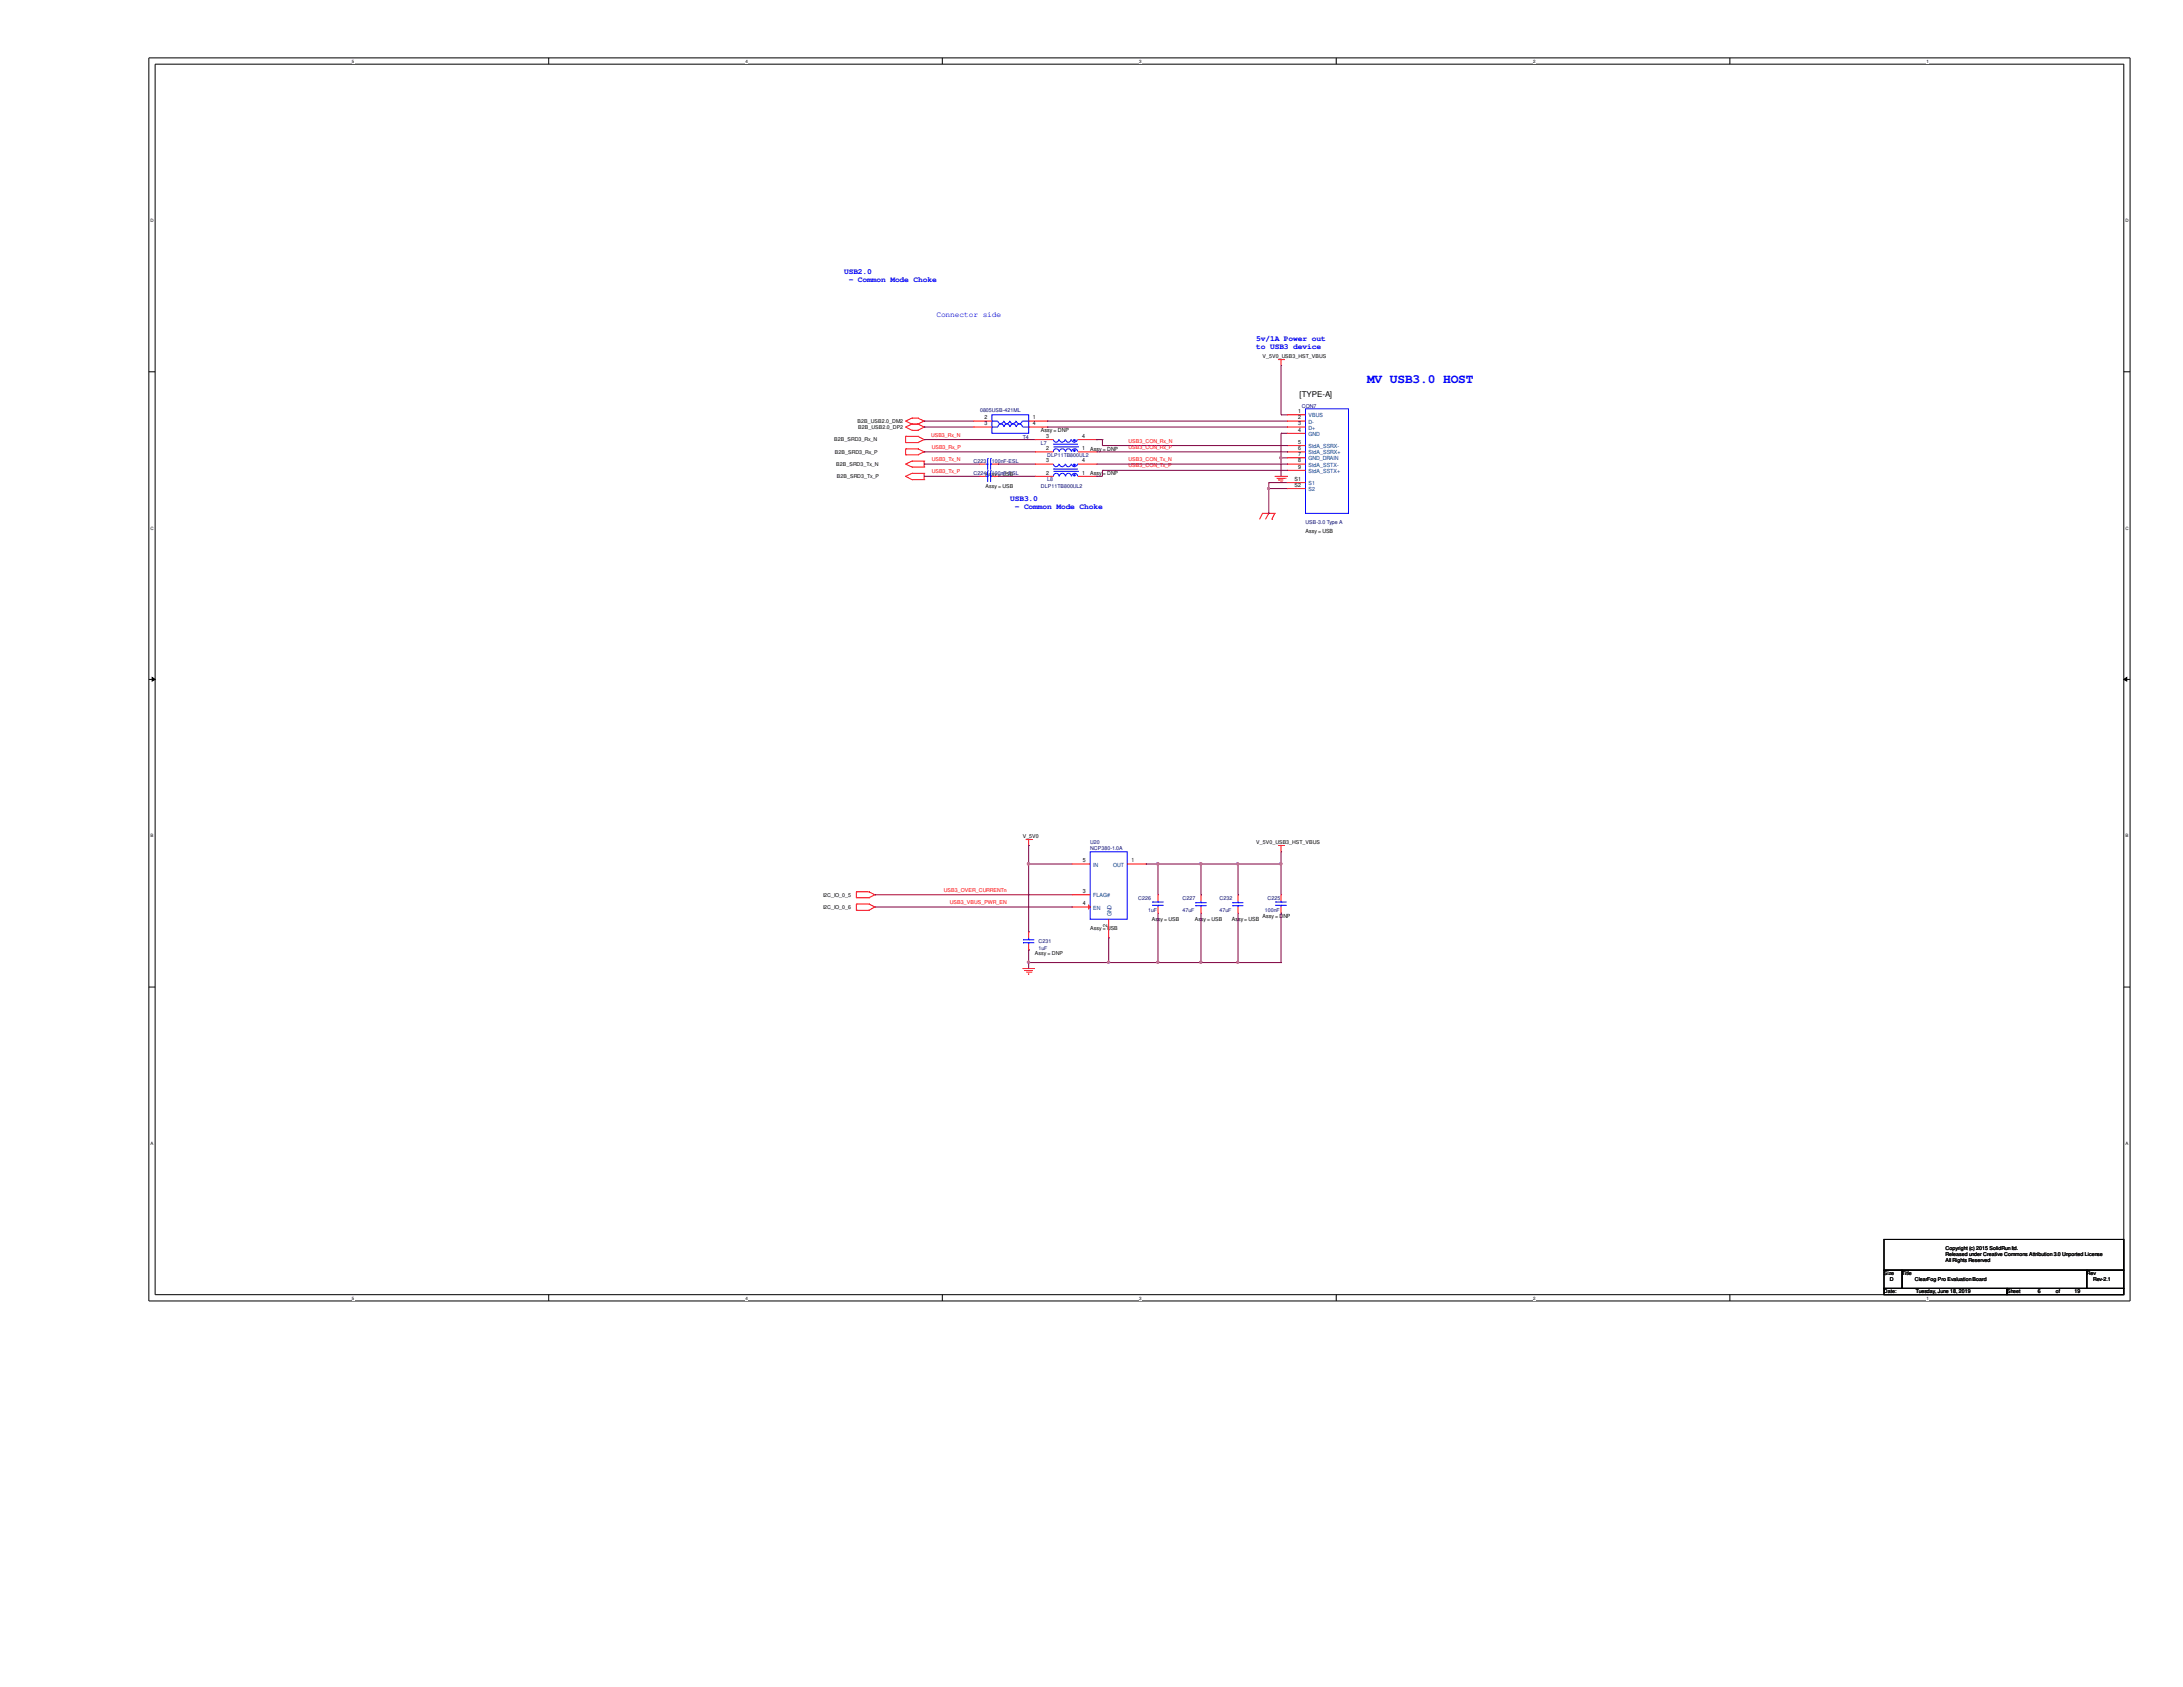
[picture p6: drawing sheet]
<svg xmlns="http://www.w3.org/2000/svg" width="279mm" height="216mm" viewBox="0 0 279 216" stroke-linecap="round" stroke-linejoin="round" font-family="sans-serif">
<defs><g id="words">
<text font-size="1.7" fill="#00f" x="175" y="49">MV USB3.0 HOST</text>
<g font-size="1" fill="#00f">
<text x="108" y="35.1">USB2.0</text>
<text x="108.6" y="36.1">- Common Mode Choke</text>
<text x="119.8" y="40.6">Connector side</text>
<text x="160.8" y="43.7">5v/1A Power out</text>
<text x="160.8" y="44.7">to USB3 device</text>
<text x="129.3" y="64.2">USB3.0</text>
<text x="129.9" y="65.2">- Common Mode Choke</text>
</g>
<text font-size="1" x="166.3" y="50.8">[TYPE-A]</text>
<g font-size=".7">
<text x="161.6" y="45.8">V_5V0_USB3_HST_VBUS</text>
<text x="126" y="53.7">2</text>
<text x="132.2" y="53.7">1</text>
<text x="166.2" y="52.9">1</text>
<text x="166.2" y="53.7">2</text>
<text x="106.8" y="56.5">B2B_SRD3_Rx_N</text>
<text x="106.8" y="58.1">B2B_SRD3_Rx_P</text>
<text x="107" y="59.6">B2B_SRD3_Tx_N</text>
<text x="109.8" y="54.1">B2B_USB2.0_DM2</text>
<text x="109.9" y="54.9">B2B_USB2.0_DP2</text>
<text x="126" y="54.4">3</text>
<text x="132.2" y="54.4">4</text>
<text x="133.2" y="55.3">Assy = DNP</text>
<text x="133.9" y="57.6">2</text>
<text x="133.9" y="56">3</text>
<text x="133.9" y="59.2">3</text>
<text x="138.5" y="57.6">1</text>
<text x="138.5" y="56">4</text>
<text x="138.5" y="59.2">4</text>
<text x="139.5" y="57.7">Assy = DNP</text>
<text x="166.2" y="54.4">3</text>
<text x="166.2" y="55.2">4</text>
<text x="166.2" y="56.8">5</text>
<text x="166.2" y="57.6">6</text>
<text x="166.2" y="58.4">7</text>
<text x="166.2" y="59.2">8</text>
<text x="166.2" y="60">9</text>
<text x="107.1" y="61.2">B2B_SRD3_Tx_P</text>
<text x="126.2" y="62.5">Assy = USB</text>
<text x="133.9" y="60.7">2</text>
<text x="138.5" y="60.7">1</text>
<text x="139.5" y="60.8">Assy = DNP</text>
<text x="165.7" y="61.6">S1</text>
<text x="165.7" y="62.3">S2</text>
<text x="167.1" y="68.2">Assy = USB</text>
<text x="130.9" y="107.3">V_5V0</text>
<text x="138.6" y="110.4">5</text>
<text x="144.8" y="110.4">1</text>
<text x="160.8" y="108.1">V_5V0_USB3_HST_VBUS</text>
<text x="105.4" y="114.8">I2C_IO_0_5</text>
<text x="105.4" y="116.3">I2C_IO_0_6</text>
<text x="138.6" y="114.3">3</text>
<text x="138.6" y="115.9">4</text>
<text x="139.5" y="119.1">Assy = USB</text>
<text x="141.7" y="118.6" transform="rotate(-90 141.7 118.6)">2</text>
<text x="147.4" y="117.9">Assy = USB</text>
<text x="152.9" y="117.9">Assy = USB</text>
<text x="157.6" y="117.9">Assy = USB</text>
<text x="161.6" y="117.5">Assy = DNP</text>
<text x="132.5" y="122.2">Assy = DNP</text>
<text x="249" y="160">Copyright (c) 2015 SolidRun ltd.</text>
<text x="249" y="160.7">Released under Creative Commons Attribution 3.0 Unported License</text>
<text x="249" y="161.5">All Rights Reserved</text>
<text x="241.1" y="163.2">Size</text>
<text x="241.1" y="165.5">Date:</text>
<text x="241.9" y="164">D</text>
<text x="243.5" y="163.2">Title</text>
<text x="245.1" y="164">ClearFog Pro Evaluation Board</text>
<text x="245.2" y="165.5">Tuesday, June 18, 2019</text>
<text x="256.9" y="165.5">Sheet</text>
<text x="260.8" y="165.5">6</text>
<text x="263.1" y="165.5">of</text>
<text x="265.5" y="165.5">19</text>
<text x="267.1" y="163.2">Rev</text>
<text x="267.9" y="164">Rev-2.1</text>
</g>
<g font-size=".7" fill="#00007f">
<text x="125.4" y="52.8">0805USB-421ML</text>
<text x="166.6" y="52.2">CON7</text>
<text x="124.6" y="59.2">C223</text>
<text x="127" y="59.2">100nF-ESL</text>
<text x="130.9" y="56.2">T4</text>
<text x="133.2" y="56.9">L7</text>
<text x="134" y="58.5">DLP11TB800UL2</text>
<text x="124.6" y="60.8">C224Assy = USB</text>
<text x="127" y="60.8">100nF-ESL</text>
<text x="133.2" y="62.4">DLP11TB800UL2</text>
<text x="134" y="61.6">L8</text>
<text x="167.1" y="67.1">USB-3.0 Type A</text>
<text x="139.5" y="108.1">U20</text>
<text x="139.5" y="108.8">NCP380-1.0A</text>
<text x="145.7" y="115.1">C226</text>
<text x="146.9" y="116.7">1uF</text>
<text x="151.3" y="115.1">C227</text>
<text x="151.3" y="116.7">47uF</text>
<text x="156.1" y="115.1">C232</text>
<text x="156.1" y="116.7">47uF</text>
<text x="161.9" y="116.7">100nF</text>
<text x="162.2" y="115.1">C225</text>
<text x="132.9" y="120.6">C231</text>
<text x="132.9" y="121.6">1uF</text>
</g>
<g font-size=".7" fill="#003f7f">
<text x="167.5" y="53.4">VBUS</text>
<text x="167.5" y="54.2">D-</text>
<text x="167.5" y="55">D+</text>
<text x="167.5" y="55.8">GND</text>
<text x="167.5" y="57.4">StdA_SSRX-</text>
<text x="167.5" y="58.2">StdA_SSRX+</text>
<text x="167.5" y="58.9">GND_DRAIN</text>
<text x="167.5" y="59.7">StdA_SSTX-</text>
<text x="167.5" y="60.5">StdA_SSTX+</text>
<text x="167.5" y="62.1">S1</text>
<text x="167.5" y="62.9">S2</text>
<text x="139.9" y="110.9">IN</text>
<text x="142.5" y="110.9">OUT</text>
<text x="139.9" y="114.8">FLAG#</text>
<text x="139.9" y="116.4">EN</text>
<text x="142.2" y="117.3" transform="rotate(-90 142.2 117.3)">GND</text>
</g>
<g font-size=".7" fill="#f00">
<text x="119.2" y="55.9">USB3_Rx_N</text>
<text x="119.3" y="59">USB3_Tx_N</text>
<text x="119.3" y="57.4">USB3_Rx_P</text>
<text x="144.4" y="56.6">USB3_CON_Rx_N</text>
<text x="144.4" y="57.4">USB3_CON_Rx_P</text>
<text x="144.4" y="59">USB3_CON_Tx_N</text>
<text x="144.4" y="59.8">USB3_CON_Tx_P</text>
<text x="119.3" y="60.6">USB3_Tx_P</text>
<text x="120.8" y="114.1">USB3_OVER_CURRENTn</text>
<text x="121.6" y="115.7">USB3_VBUS_PWR_EN</text>
</g>
<g font-size=".6">
<text x="45" y="8">5</text>
<text x="95.4" y="8">4</text>
<text x="145.8" y="8">3</text>
<text x="196.2" y="8">2</text>
<text x="246.6" y="8">1</text>
<text x="19.3" y="28.4">D</text>
<text x="272" y="28.4">D</text>
<text x="19.3" y="67.8">C</text>
<text x="272" y="67.8">C</text>
<text x="19.3" y="107.1">B</text>
<text x="272" y="107.1">B</text>
<text x="19.3" y="146.5">A</text>
<text x="272" y="146.5">A</text>
<text x="45" y="166.3">5</text>
<text x="95.4" y="166.3">4</text>
<text x="145.8" y="166.3">3</text>
<text x="196.2" y="166.3">2</text>
<text x="246.6" y="166.3">1</text>
</g>
</g></defs>
<path d="M19.1 7.4h253.5v159.1h-253.5zM19.9 8.2h251.9v157.5h-251.9z" fill="none" stroke="#000" stroke-width=".13"/>
<g fill="#fff">
<path d="M45 7.5h.3v.7h-.3z"/>
<path d="M45 165.8h.3v.7h-.3z"/>
</g>
<path d="M70.2 7.4v.8M70.2 165.7v.8" fill="none" stroke="#000" stroke-width=".13"/>
<g fill="#fff">
<path d="M95.4 7.5h.3v.7h-.3z"/>
<path d="M95.4 165.8h.3v.7h-.3z"/>
</g>
<path d="M120.6 7.4v.8M120.6 165.7v.8" fill="none" stroke="#000" stroke-width=".13"/>
<g fill="#fff">
<path d="M145.8 7.5h.3v.7h-.3z"/>
<path d="M145.8 165.8h.3v.7h-.3z"/>
</g>
<path d="M171 7.4v.8M171 165.7v.8" fill="none" stroke="#000" stroke-width=".13"/>
<g fill="#fff">
<path d="M196.2 7.5h.3v.7h-.3z"/>
<path d="M196.2 165.8h.3v.7h-.3z"/>
</g>
<path d="M221.4 7.4v.8M221.4 165.7v.8" fill="none" stroke="#000" stroke-width=".13"/>
<g fill="#fff">
<path d="M246.6 7.5h.3v.7h-.3z"/>
<path d="M246.6 165.8h.3v.7h-.3z"/>
<path d="M19.3 27.9h.3v.6h-.3z"/>
<path d="M272 27.9h.4v.6h-.4z"/>
<path d="M19.3 67.3h.3v.6h-.3z"/>
<path d="M272 67.3h.4v.6h-.4z"/>
</g>
<path d="M19.1 47.6h.8M271.8 47.6h.8" fill="none" stroke="#000" stroke-width=".13"/>
<g fill="#fff">
<path d="M19.3 106.6h.3v.7h-.3z"/>
<path d="M272 106.6h.4v.7h-.4z"/>
</g>
<path d="M19.1 87h.8M19.5 86.7l.4 .3-.4 .2zM271.8 87l.4-.3v.5zM271.8 87h.8" fill="none" stroke="#000" stroke-width=".13"/>
<path d="M19.5 86.7l.4 .3-.4 .2zM271.8 87l.4-.3v.5z" fill="#000"/>
<g fill="#fff">
<path d="M19.3 146h.3v.6h-.3z"/>
<path d="M272 146h.3v.6h-.3z"/>
</g>
<path d="M19.1 126.3h.8M271.8 126.3h.8M241.1 158.6h30.7v4h-30.7zM241.1 162.6h2.4v2.3h-2.4zM241.1 164.9h15.8v.8h-15.8zM243.5 162.6h23.6v2.3h-23.6zM256.9 164.9h14.9v.8h-14.9zM267.1 162.6h4.7v2.3h-4.7z" fill="none" stroke="#000" stroke-width=".13"/>
<g fill="none" stroke="#f00" stroke-width=".13">
<path d="M115.9 59.4h.1M115.9 55.8h.1M115.9 56.6h.1M115.9 57.4h.1M115.9 58.2h.1M115.9 54.7h.1M115.9 53.9h.1M115.9 59.4l.8 .4M115.9 56.6h1.6M115.9 55.8h1.6M115.9 55.8v.8M115.9 57.4v.8"/>
<path d="M115.9 58.2h1.6M115.9 57.4h1.6M115.9 54.7l.8 .4M115.9 53.9l.8 .4M116.7 59.8h.1M116.7 59h.1M116.7 54.3h.1M116.7 55.1h.1M116.7 53.5h.1M116.7 59.8h1.6M116.7 59l-.8 .4M116.7 59h1.6"/>
<path d="M116.7 54.3h.8M116.7 54.3l-.8 .4M116.7 55.1h.8M116.7 53.5h.8M116.7 53.5l-.8 .4M117.5 56.6h.1M117.5 55.8h.1M117.5 58.2h.1M117.5 57.4h.1M117.5 54.3h.1M117.5 55.1h.1M117.5 53.5h.1"/>
<path d="M117.5 55.8l.8 .5M117.5 57.4l.8 .4M117.5 54.3l.8 .4M117.5 53.5l.8 .4M118.3 59h.1M118.3 59.8h.1M118.3 56.3h.1M118.3 57.8h.1M118.3 54.7h.1M118.3 53.9h.1M118.3 59v.8M118.3 56.3l-.8 .3"/>
<path d="M118.3 57.8l-.8 .4M118.3 54.7l-.8 .4M118.3 53.9l-.8 .4M125.3 59.4h.1M125.3 59.4h.9M127 59.4h.7M127.7 59.4h.1M163.6 46h.7M164 46.8h.1M164 46v.8M164.3 46h.1M115.9 61h.1"/>
<path d="M115.9 61l.8 .4M116.7 61.4h.1M116.7 60.6h.1M116.7 61.4h1.6M116.7 60.6l-.8 .4M116.7 60.6h1.6M118.3 60.6h.1M118.3 61.4h.1M118.3 60.6v.8M125.3 61h.1M125.3 61h.9M127 61h.7"/>
<path d="M127.7 61h.1M161.6 65.7h.1M161.6 65.7l-.4 .8M161.6 65.7h1.6M162.4 65.7h.1M162.4 65.7l-.4 .8M162.8 66.5h.1M163.2 65.7h.1M163.2 65.7l-.4 .8M163.2 61h1.5M163.4 61.2h1.1M163.6 61.4h.1"/>
<path d="M163.6 61.4h.7M163.9 61.7h.1M164 61.7h.1M164.5 61.2h.1M164.7 61h.1M109.6 114.9h.1M109.6 114.1h.1M109.6 116.5h.1M109.6 115.7h.1M109.6 114.1h1.6M109.6 114.9h1.6M109.6 114.1v.8"/>
<path d="M109.6 115.7v.8M109.6 115.7h1.6M109.6 116.5h1.6M111.2 114.1h.1M111.2 114.9h.1M111.2 115.7h.1M111.2 116.5h.1M111.2 114.1l.8 .4M111.2 115.7l.8 .4M112 114.5h.1M112 116.1h.1M112 114.5l-.8 .4"/>
<path d="M112 116.1l-.8 .4M131.3 107.4h.8M131.7 108.2h.1M131.7 119.3h.1M131.7 107.4v.8M131.7 119.3v.7M132.1 107.4h.1M137.2 110.6h.1M137.2 114.5h.1M137.2 110.6h2.3M137.2 114.5h2.3M148.2 114.5h.1"/>
<path d="M148.2 116.9h.1M148.2 114.5v.8M148.2 116.1v.8M153.7 116.9h.1M153.7 114.5h.1M153.7 114.5v.8M153.7 116.1v.8M163.6 108.2h.7M164 109h.1M164 108.2v.8M164.3 108.2h.1M130.9 124h.1"/>
<path d="M130.9 124h1.6M131.1 124.2h.1M131.1 124.2h1.1M131.4 124.4h.6M131.6 124.7h.1M131.7 121.6h.1M131.7 120.8v.8M132 124.4h.1"/>
</g>
<g fill="none" stroke="#00f" stroke-width=".13">
<path d="M126.2 59.4h.2M126.4 58.7h.1M126.4 59.4h.1M126.4 58.7v1.4M126.8 59.4h.1M126.8 58.7h.1M126.8 59.4h.2M126.8 58.7v1.4M126.2 61h.2M126.4 60.2h.1M126.4 61h.1M126.4 60.2v1.5"/>
<path d="M126.8 61h.1M126.8 60.2h.1M126.8 60.2v1.5M126.8 61h.2M139.5 109h4.8v8.6h-4.8zM147.5 115.9h.1M147.5 115.4h.1M147.5 115.9h1.4M147.5 115.4h1.4M148.2 115.4h.1M148.2 115.9h.1M148.2 115.3v.1"/>
<path d="M148.2 115.9v.2M153 115.5h.1M153 115.9h.1M153 115.5h1.4M153 115.9h1.4M153.7 115.9h.1M153.7 115.5h.1M153.7 115.3v.2M153.7 115.9v.2M130.9 120.3h.1M130.9 120.6h.1M130.9 120.3h1.5"/>
<path d="M130.9 120.6h1.5M131.7 120.6h.1M131.7 120.3h.1M131.7 120v.3M131.7 120.6v.2"/>
</g>
<path d="M139.3 115.9l.2 .2-.2 .2z" fill="#f00"/>
<g fill="none" stroke="#f00" stroke-width=".13">
<path d="M124.6 53.9h.1M124.6 54.7h.1M124.6 53.9h2.4M124.6 54.7h2.4M131.7 53.9h2.3M131.7 54.7h2.3M134 53.9h.1M134 54.7h.1M164.7 53.1h.1M164.7 53.9h.1M164.7 54.7h.1M164.7 55.5h.1"/>
<path d="M164.7 57h.1M164.7 57.8h.1M164.7 58.6h.1M164.7 59.4h.1M164.7 53.1h2.4M164.7 53.9h2.4M164.7 54.7h2.4M164.7 55.5h2.4M164.7 57h2.4M164.7 57.8h2.4M164.7 58.6h2.4M164.7 59.4h2.4"/>
<path d="M164.7 60.2h.1M164.7 61.8h.1M164.7 62.5h.1M164.7 60.2h2.4M164.7 61.8h2.4M164.7 62.5h2.4M137.2 116.1h.1M137.2 116.1h2.3M139.3 115.9l.2 .2-.2 .2zM141.9 117.6v2.4M144.3 110.6h2.3M146.6 110.6h.1"/>
<path d="M158.5 116.9h.1M158.5 114.5h.1M158.5 114.5v.8M158.5 116.1v.8M141.9 120h.1"/>
</g>
<g fill="none" stroke="#00f" stroke-width=".13">
<path d="M127 53.1h4.7v2.4h-4.7zM127 54.7h.7a.38 .38 0 0 1 .4-.4 .38 .38 0 0 1 .4 .4M127 54.7h.1M127 53.9h.1M128.5 53.8a.38 .38 0 0 1-.4 .4 .38 .38 0 0 1-.4-.3h-.7M128.5 54.7a.36 .36 0 0 1 .4-.4 .36 .36 0 0 1 .3 .4M129.2 53.8a.36 .36 0 0 1-.3 .4 .36 .36 0 0 1-.4-.3M129.3 54.7a.38 .38 0 0 1 .4-.4 .38 .38 0 0 1 .3 .4M130 53.8a.38 .38 0 0 1-.3 .4 .38 .38 0 0 1-.4-.3M130.1 54.7a.38 .38 0 0 1 .4-.4 .38 .38 0 0 1 .4 .4M130.9 53.8a.38 .38 0 0 1-.4 .4 .38 .38 0 0 1-.4-.3M130.9 53.9h.8"/>
<path d="M130.9 54.7h.8M131.7 53.9h.1M131.7 54.7h.1M134.8 56.9h.1M134.8 56.9h3.2M134.8 57.2h3.2M135.5 56.2a.34 .34 0 0 1-.3 .4 .34 .34 0 0 1-.4-.3M135.6 57.8a.36 .36 0 0 0-.4-.4 .36 .36 0 0 0-.4 .4M136.3 56.2a.36 .36 0 0 1-.3 .4 .36 .36 0 0 1-.4-.3M136.4 57.8a.38 .38 0 0 0-.4-.4 .38 .38 0 0 0-.4 .4M137.1 56.2a.34 .34 0 0 1-.3 .4 .34 .34 0 0 1-.4-.3M137.1 57.8a.36 .36 0 0 0-.4-.4 .36 .36 0 0 0-.3 .4"/>
<path d="M137.9 56.2a.36 .36 0 0 1-.4 .4 .36 .36 0 0 1-.3-.3M137.9 57.8a.38 .38 0 0 0-.4-.4 .38 .38 0 0 0-.3 .4M138 57.2h.1M167.1 52.3h5.5v13.4h-5.5zM157.7 115.5h.1M157.7 115.9h.1M157.7 115.5h1.4M157.7 115.9h1.4M158.5 115.9h.1M158.5 115.5h.1M158.5 115.3v.2M158.5 115.9v.2"/>
</g>
<path d="M137.4 57.6h.2v.1h-.2z" fill-rule="evenodd" fill="#00f"/>
<path d="M137.4 57.6h.2v.1h-.2z" fill="none" stroke="#00f" stroke-width=".13"/>
<path d="M137.4 56.3h.2l-.1 .1z" fill-rule="evenodd" fill="#00f"/>
<g fill="none" stroke="#00f" stroke-width=".13">
<path d="M135.6 59.4a.36 .36 0 0 1-.4 .3 .36 .36 0 0 1-.4-.3M136.4 59.4a.38 .38 0 0 1-.4 .3 .38 .38 0 0 1-.4-.3M137.1 59.4a.36 .36 0 0 1-.3 .3 .36 .36 0 0 1-.4-.3M137.4 56.3h.2l-.1 .1zM137.9 59.4a.38 .38 0 0 1-.3 .3 .38 .38 0 0 1-.4-.3M134.8 61a.36 .36 0 0 1 .4-.4 .36 .36 0 0 1 .4 .4M134.8 60h.1M134.8 60h3.2M134.8 60.3h3.2M135.6 61a.38 .38 0 0 1 .4-.4 .38 .38 0 0 1 .4 .4M136.4 61a.36 .36 0 0 1 .4-.4 .36 .36 0 0 1 .3 .4M137.2 61a.38 .38 0 0 1 .3-.4 .38 .38 0 0 1 .4 .4"/>
<path d="M138 60.3h.1M163.2 115.9h.1M163.2 115.4h.1M163.2 115.9h1.5M163.2 115.4h1.5M164 115.4h.1M164 115.9h.1M164 115.3v.1M164 115.9v.2"/>
</g>
<path d="M132.5 57.8h.1M132.5 56.3h.1M132.5 57.8h2.3M132.5 56.3h2.3M138 57.8h2.3M138 56.3h2.3M140.3 57.8h.1M140.3 56.3h.1M164 114.5h.1M164 116.9h.1M164 114.5v.8M164 116.1v.8" fill="none" stroke="#f00" stroke-width=".13"/>
<path d="M137.4 60.8h.2l-.1 .1z" fill-rule="evenodd" fill="#00f"/>
<path d="M137.4 60.8h.2l-.1 .1z" fill="none" stroke="#00f" stroke-width=".13"/>
<path d="M137.4 59.4h.2v.2h-.2z" fill-rule="evenodd" fill="#00f"/>
<path d="M137.4 59.4h.2v.2h-.2z" fill="none" stroke="#00f" stroke-width=".13"/>
<path d="M132.5 59.4h.1M132.5 59.4h2.3M138 59.4h2.3M140.3 59.4h.1M132.5 61h.1M132.5 61h2.3M138 61h2.3M140.3 61h.1" fill="none" stroke="#f00" stroke-width=".13"/>
<g fill="none" stroke="#7f003f" stroke-width=".13">
<path d="M118.3 54.7h.1M118.3 53.9h.1M118.3 54.7h6.3M118.3 53.9h6.3M127.7 59.4h.1M127.7 59.4h4.8M134 54.7h.1M134 53.9h.1M134 54.7h30.7M134 53.9h30.7M140.3 59.4h24.4M140.3 57.8h24.4"/>
<path d="M141.1 56.3h.1M141.1 56.3v.7h23.6M164 53.1h.1M164 58.6h.1M164 55.5h.1M164 53.1h.7M164 58.6h.7M164 55.5h.7M164 55.5v3.1M164.7 57h.1M164.7 57.8h.1M164.7 59.4h.1"/>
<path d="M118.3 61h.1M118.3 61h7M127.7 61h.1M127.7 61h4.8M140.3 61h.1M141.1 60.2h.1M141.1 60.2v.8h-.8M141.1 60.2h23.6M164.7 60.2h.1M112 114.5h.1M112 114.5h25.2M112 116.1h25.2"/>
<path d="M137.2 116.1h.1"/>
</g>
<path d="M163.8 58.5h.2l.1 .1-.2 .1h-.1z" fill-rule="evenodd" fill="#f0f"/>
<path d="M163.8 58.5h.2l.1 .1-.2 .1h-.1z" fill="none" stroke="#f0f" stroke-width=".13"/>
<g fill="none" stroke="#7f003f" stroke-width=".13">
<path d="M118.3 59.4h.1M118.3 57.8h.1M118.3 56.3h.1M118.3 59.4h7M118.3 56.3h14.2M118.3 57.8h14.2M140.3 56.3h.1M140.3 56.3h.8M164 58.6h.1M164 46.8h.1M164 46.8v6.3M164 58.6v2.4"/>
<path d="M162.4 61.8h.1M162.4 61.8h2.3M162.4 61.8v.7M131.7 121.6h.1M131.7 123.2h.1M131.7 121.6v1.6M141.9 120h.1M141.9 120v3.2h-10.2"/>
</g>
<path d="M131.5 123.1h.2h.1l-.2 .2-.1-.1z" fill-rule="evenodd" fill="#f0f"/>
<path d="M131.5 123.1h.2h.1l-.2 .2-.1-.1z" fill="none" stroke="#f0f" stroke-width=".13"/>
<path d="M131.7 123.2h.1M131.7 123.2v.8M141.9 123.2h6.3M148.2 123.2h.1" fill="none" stroke="#7f003f" stroke-width=".13"/>
<path d="M141.8 123.1h.2l-.1 .2-.1-.1z" fill-rule="evenodd" fill="#f0f"/>
<path d="M141.8 123.1h.2l-.1 .2-.1-.1z" fill="none" stroke="#f0f" stroke-width=".13"/>
<path d="M148.1 123.1h.2l-.1 .2-.1-.1z" fill-rule="evenodd" fill="#f0f"/>
<path d="M148.1 123.1h.2l-.1 .2-.1-.1z" fill="none" stroke="#f0f" stroke-width=".13"/>
<path d="M131.7 108.2h.1M131.7 110.6h.1M131.7 119.3h.1M131.7 110.6h5.5M131.7 108.2v11.1M146.6 110.6h.1M146.6 110.6h1.6M153.7 110.6h.1M153.7 110.6h4.8M164 116.9h.1M164 116.9v6.3" fill="none" stroke="#7f003f" stroke-width=".13"/>
<path d="M131.5 110.4h.2v.2h-.2z" fill-rule="evenodd" fill="#f0f"/>
<path d="M131.5 110.4h.2v.2h-.2z" fill="none" stroke="#f0f" stroke-width=".13"/>
<path d="M148.2 110.6h.1M148.2 110.6v3.9" fill="none" stroke="#7f003f" stroke-width=".13"/>
<path d="M148.1 110.4h.2v.2h-.2z" fill-rule="evenodd" fill="#f0f"/>
<path d="M148.1 110.4h.2v.2h-.2z" fill="none" stroke="#f0f" stroke-width=".13"/>
<path d="M162.4 62.5h.1M162.4 62.5h2.3M148.2 110.6h.1M148.2 110.6h5.5M164 110.6h.1M164 110.6v3.9" fill="none" stroke="#7f003f" stroke-width=".13"/>
<path d="M162.3 62.4h.1v.2h-.1z" fill-rule="evenodd" fill="#f0f"/>
<path d="M162.3 62.4h.1v.2h-.1z" fill="none" stroke="#f0f" stroke-width=".13"/>
<path d="M162.4 65.7h.1M162.4 62.5v3.2M158.5 110.6h5.5M164 110.6h.1" fill="none" stroke="#7f003f" stroke-width=".13"/>
<path d="M158.3 110.4h.2v.1l-.1 .2-.1-.1z" fill-rule="evenodd" fill="#f0f"/>
<path d="M158.3 110.4h.2v.1l-.1 .2-.1-.1z" fill="none" stroke="#f0f" stroke-width=".13"/>
<path d="M163.8 110.4h.2v.2h-.2z" fill-rule="evenodd" fill="#f0f"/>
<path d="M163.8 110.4h.2v.2h-.2z" fill="none" stroke="#f0f" stroke-width=".13"/>
<path d="M153.7 114.5h.1M153.7 110.6v3.9M158.5 114.5h.1M158.5 110.6v3.9" fill="none" stroke="#7f003f" stroke-width=".13"/>
<path d="M153.6 110.4h.2v.2h-.2z" fill-rule="evenodd" fill="#f0f"/>
<path d="M153.6 110.4h.2v.2h-.2z" fill="none" stroke="#f0f" stroke-width=".13"/>
<path d="M158.5 116.9v6.3M164 109h.1M164 109v1.6M158.5 123.2h.1M158.5 123.2h5.5M164 123.2h.1" fill="none" stroke="#7f003f" stroke-width=".13"/>
<path d="M158.3 123.1h.2v.1h-.2z" fill-rule="evenodd" fill="#f0f"/>
<path d="M158.3 123.1h.2v.1h-.2z" fill="none" stroke="#f0f" stroke-width=".13"/>
<path d="M153.7 116.9v6.3M153.7 123.2h.1" fill="none" stroke="#7f003f" stroke-width=".13"/>
<path d="M153.6 123.1h.2l-.1 .2-.1-.1z" fill-rule="evenodd" fill="#f0f"/>
<path d="M153.6 123.1h.2l-.1 .2-.1-.1z" fill="none" stroke="#f0f" stroke-width=".13"/>
<path d="M148.2 116.9v6.3M148.2 123.2h.1M148.2 123.2h10.3M153.7 123.2h.1M158.5 123.2h.1" fill="none" stroke="#7f003f" stroke-width=".13"/>
<path d="M163.8 58.5h.2l.1 .1-.2 .1h-.1z" fill-rule="evenodd" fill="#f0f"/>
<path d="M163.8 58.5h.2l.1 .1-.2 .1h-.1z" fill="none" stroke="#f0f" stroke-width=".13"/>
<path d="M131.5 123.1h.2h.1l-.2 .2-.1-.1z" fill-rule="evenodd" fill="#f0f"/>
<path d="M131.5 123.1h.2h.1l-.2 .2-.1-.1z" fill="none" stroke="#f0f" stroke-width=".13"/>
<path d="M141.8 123.1h.2l-.1 .2-.1-.1z" fill-rule="evenodd" fill="#f0f"/>
<path d="M141.8 123.1h.2l-.1 .2-.1-.1z" fill="none" stroke="#f0f" stroke-width=".13"/>
<path d="M148.1 123.1h.2l-.1 .2-.1-.1z" fill-rule="evenodd" fill="#f0f"/>
<path d="M148.1 123.1h.2l-.1 .2-.1-.1z" fill="none" stroke="#f0f" stroke-width=".13"/>
<path d="M131.5 110.4h.2v.2h-.2z" fill-rule="evenodd" fill="#f0f"/>
<path d="M131.5 110.4h.2v.2h-.2z" fill="none" stroke="#f0f" stroke-width=".13"/>
<path d="M148.1 110.4h.2v.2h-.2z" fill-rule="evenodd" fill="#f0f"/>
<path d="M148.1 110.4h.2v.2h-.2z" fill="none" stroke="#f0f" stroke-width=".13"/>
<path d="M162.3 62.4h.1v.2h-.1z" fill-rule="evenodd" fill="#f0f"/>
<path d="M162.3 62.4h.1v.2h-.1z" fill="none" stroke="#f0f" stroke-width=".13"/>
<path d="M158.3 110.4h.2v.1l-.1 .2-.1-.1z" fill-rule="evenodd" fill="#f0f"/>
<path d="M158.3 110.4h.2v.1l-.1 .2-.1-.1z" fill="none" stroke="#f0f" stroke-width=".13"/>
<path d="M163.8 110.4h.2v.2h-.2z" fill-rule="evenodd" fill="#f0f"/>
<path d="M163.8 110.4h.2v.2h-.2z" fill="none" stroke="#f0f" stroke-width=".13"/>
<path d="M153.6 110.4h.2v.2h-.2z" fill-rule="evenodd" fill="#f0f"/>
<path d="M153.6 110.4h.2v.2h-.2z" fill="none" stroke="#f0f" stroke-width=".13"/>
<path d="M158.3 123.1h.2v.1h-.2z" fill-rule="evenodd" fill="#f0f"/>
<path d="M158.3 123.1h.2v.1h-.2z" fill="none" stroke="#f0f" stroke-width=".13"/>
<path d="M153.6 123.1h.2l-.1 .2-.1-.1z" fill-rule="evenodd" fill="#f0f"/>
<path d="M153.6 123.1h.2l-.1 .2-.1-.1z" fill="none" stroke="#f0f" stroke-width=".13"/>
<use href="#words"/>
</svg>
